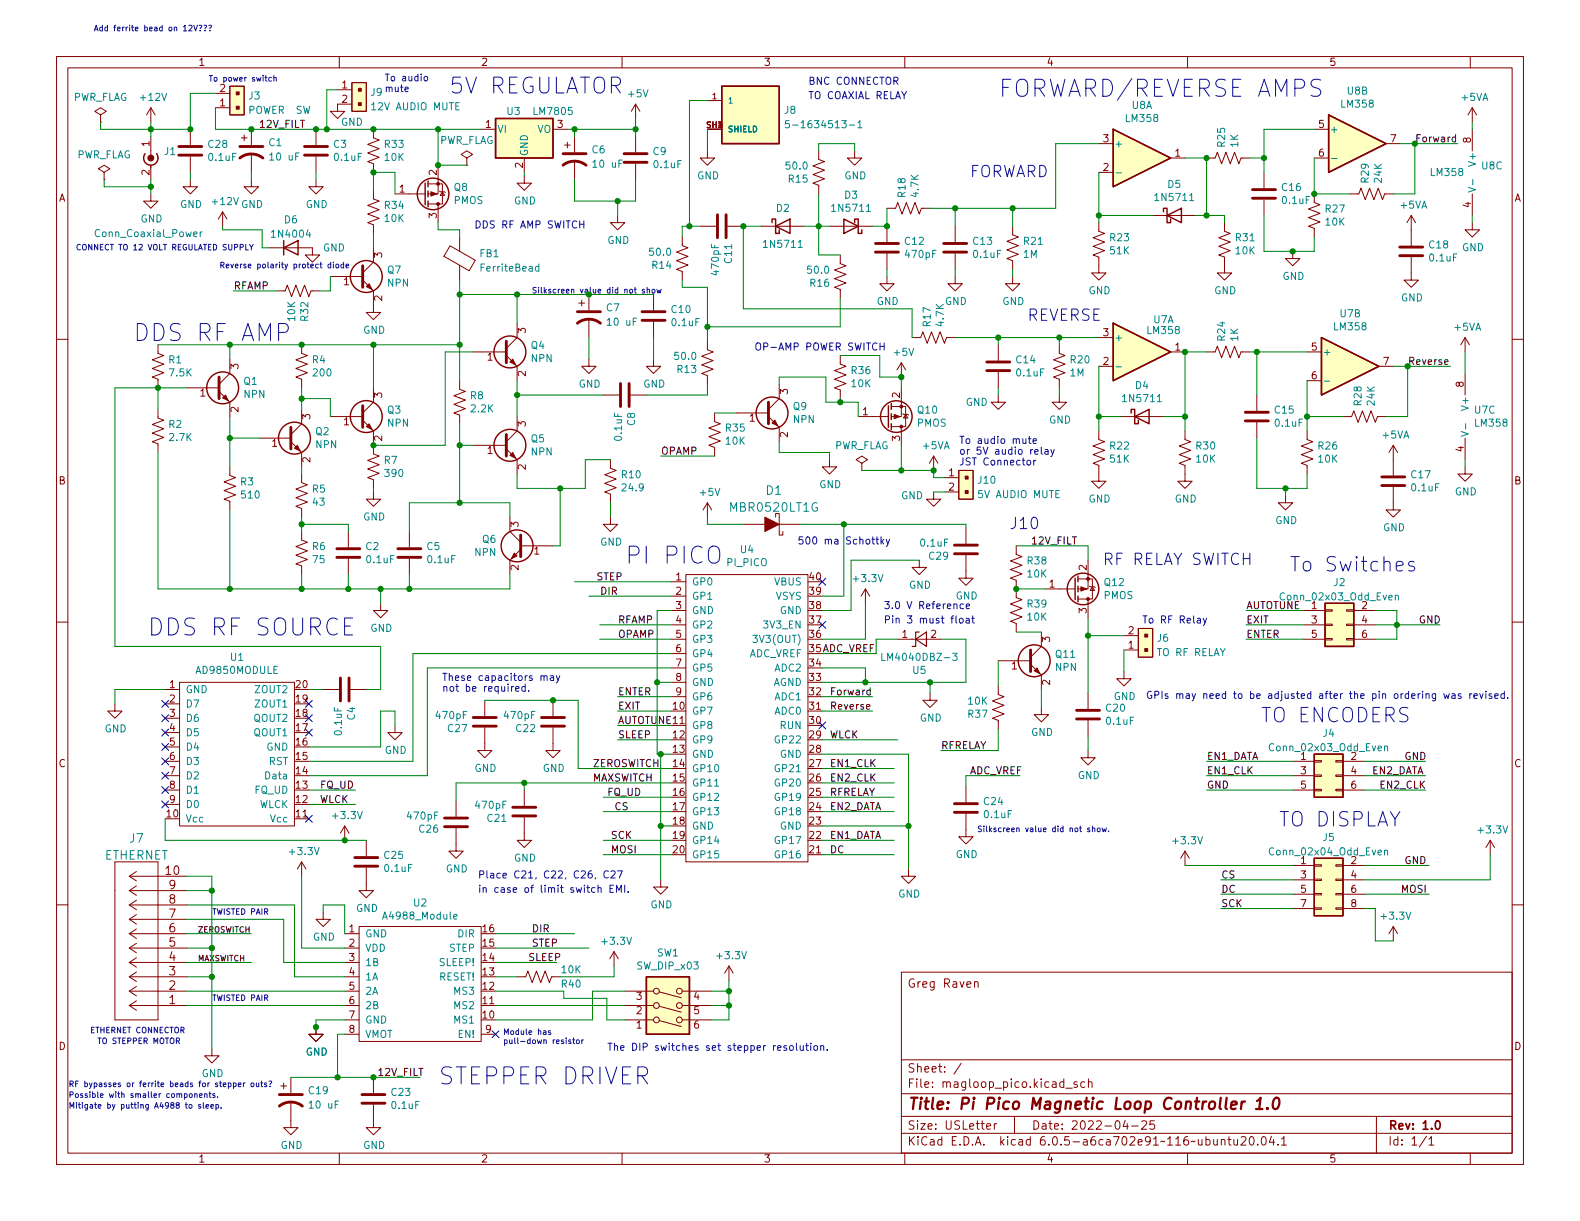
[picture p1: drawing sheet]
<svg xmlns="http://www.w3.org/2000/svg" width="279mm" height="216mm" viewBox="0 0 279 216" stroke-linecap="round" stroke-linejoin="round" font-family="sans-serif">
<defs><g id="words">
<g font-size="4.2" fill="#0000c2">
<text x="176.5" y="17.2">FORWARD/REVERSE AMPS</text>
<text x="110.5" y="99.7">PI PICO</text>
<text x="26" y="112.4">DDS RF SOURCE</text>
<text x="77.5" y="191.8">STEPPER DRIVER</text>
</g>
<text font-size="4.2" fill="#008400" x="23.5" y="60.3">DDS RF AMP</text>
<text font-size="3.9" fill="#0000c2" x="79.4" y="16.6">5V REGULATOR</text>
<g font-size="3.5" fill="#0000c2">
<text x="228" y="101.1">To Switches</text>
<text x="222.9" y="127.7">TO ENCODERS</text>
<text x="226.1" y="146.2">TO DISPLAY</text>
</g>
<g font-size="2.8" fill="#0000c2">
<text x="171.4" y="31.3">FORWARD</text>
<text x="181.6" y="56.7">REVERSE</text>
<text x="178.4" y="93.6">J10</text>
<text x="194.9" y="99.9">RF RELAY SWITCH</text>
</g>
<text font-size="2.8" fill="#840000" x="160.4" y="196.2">Title: Pi Pico Magnetic Loop Controller 1.0</text>
<g font-size="2.1" fill="#008484">
<text x="135.5" y="87.5">D1</text>
<text x="129.4" y="90.5">MBR0520LT1G</text>
<text x="22.9" y="149">J7</text>
<text x="18.4" y="152">ETHERNET</text>
</g>
<g font-size="2.1" fill="#840000">
<text x="29.3" y="154.7">10</text>
<text x="29.9" y="159.8">8</text>
<text x="29.9" y="157.2">9</text>
<text x="29.9" y="167.4">5</text>
<text x="29.9" y="164.8">6</text>
<text x="29.9" y="162.3">7</text>
<text x="29.9" y="172.5">3</text>
<text x="29.9" y="169.9">4</text>
<text x="29.9" y="177.5">1</text>
<text x="29.9" y="175">2</text>
<text x="160.4" y="174.6">Greg Raven</text>
<text x="160.4" y="189.7">Sheet: /</text>
<text x="160.4" y="192.4">File: magloop_pico.kicad_sch</text>
<text x="160.4" y="202.5">KiCad E.D.A. kicad 6.0.5-a6ca702e91~116~ubuntu20.04.1</text>
<text x="160.4" y="199.7">Size: USLetter</text>
<text x="182.4" y="199.7">Date: 2022-04-25</text>
<text x="245.4" y="199.7">Rev: 1.0</text>
<text x="245.4" y="202.5">Id: 1/1</text>
</g>
<g font-size="1.8" fill="#840000">
<text x="35" y="11.6">1</text>
<text x="85" y="11.6">2</text>
<text x="135" y="11.6">3</text>
<text x="185" y="11.6">4</text>
<text x="235" y="11.6">5</text>
<text x="38.9" y="16.3">2</text>
<text x="60.5" y="15.6">1</text>
<text x="38.9" y="18.8">1</text>
<text x="60.5" y="18.2">2</text>
<text x="85.9" y="22.6">1</text>
<text x="98.6" y="22.6">3</text>
<text x="233.2" y="22.6">5</text>
<text x="26.4" y="25.9" transform="rotate(-90 26.4 25.9)">1</text>
<text x="92.5" y="29.7" transform="rotate(-90 92.5 29.7)">2</text>
<text x="195.1" y="25.1">3</text>
<text x="207.8" y="27.7">1</text>
<text x="233.2" y="27.7">6</text>
<text x="245.9" y="25.1">7</text>
<text x="260.1" y="25.3" transform="rotate(-90 260.1 25.3)">8</text>
<text x="10.3" y="35.6">A</text>
<text x="26.4" y="31" transform="rotate(-90 26.4 31)">2</text>
<text x="70.6" y="34">1</text>
<text x="77.2" y="31" transform="rotate(-90 77.2 31)">2</text>
<text x="195.1" y="30.2">2</text>
<text x="267.7" y="35.6">A</text>
<text x="77.2" y="38.6" transform="rotate(-90 77.2 38.6)">3</text>
<text x="260.1" y="36.7" transform="rotate(-90 260.1 36.7)">4</text>
<text x="67.6" y="45.6" transform="rotate(-90 67.6 45.6)">3</text>
<text x="60.8" y="50.4">1</text>
<text x="67.6" y="53.2" transform="rotate(-90 67.6 53.2)">2</text>
<text x="93" y="58.9" transform="rotate(-90 93 58.9)">3</text>
<text x="195.1" y="59.4">3</text>
<text x="42.2" y="65.3" transform="rotate(-90 42.2 65.3)">3</text>
<text x="86.2" y="63.8">1</text>
<text x="195.1" y="64.5">2</text>
<text x="207.8" y="62">1</text>
<text x="231.9" y="62">5</text>
<text x="244.6" y="64.5">7</text>
<text x="35.4" y="70.1">1</text>
<text x="67.6" y="70.3" transform="rotate(-90 67.6 70.3)">3</text>
<text x="93" y="66.5" transform="rotate(-90 93 66.5)">2</text>
<text x="139.3" y="69.7" transform="rotate(-90 139.3 69.7)">3</text>
<text x="159.1" y="70.3" transform="rotate(-90 159.1 70.3)">2</text>
<text x="231.9" y="67.1">6</text>
<text x="258.8" y="68.4" transform="rotate(-90 258.8 68.4)">8</text>
<text x="42.2" y="72.9" transform="rotate(-90 42.2 72.9)">2</text>
<text x="54.9" y="74.2" transform="rotate(-90 54.9 74.2)">3</text>
<text x="60.8" y="75.2">1</text>
<text x="67.6" y="78" transform="rotate(-90 67.6 78)">2</text>
<text x="93" y="75.4" transform="rotate(-90 93 75.4)">3</text>
<text x="132.5" y="74.5">1</text>
<text x="139.3" y="77.3" transform="rotate(-90 139.3 77.3)">2</text>
<text x="152.5" y="73.4">1</text>
<text x="159.1" y="78" transform="rotate(-90 159.1 78)">3</text>
<text x="48.1" y="79">1</text>
<text x="54.9" y="81.8" transform="rotate(-90 54.9 81.8)">2</text>
<text x="86.2" y="80.3">1</text>
<text x="93" y="83" transform="rotate(-90 93 83)">2</text>
<text x="258.8" y="79.9" transform="rotate(-90 258.8 79.9)">4</text>
<text x="10.3" y="85.7">B</text>
<text x="167.8" y="84.2">1</text>
<text x="167.8" y="86.7">2</text>
<text x="267.7" y="85.7">B</text>
<text x="91.7" y="93.2" transform="rotate(-90 91.7 93.2)">3</text>
<text x="91.7" y="100.8" transform="rotate(-90 91.7 100.8)">2</text>
<text x="94.4" y="98">1</text>
<text x="192.2" y="100.8" transform="rotate(-90 192.2 100.8)">2</text>
<text x="119.5" y="102.6">1</text>
<text x="119.5" y="105.2">2</text>
<text x="119.5" y="107.7">3</text>
<text x="143.2" y="107.7">38</text>
<text x="143.2" y="105.2">39</text>
<text x="143.2" y="102.6">40</text>
<text x="185.6" y="103.9">1</text>
<text x="231.9" y="107.7">1</text>
<text x="240.8" y="107.7">2</text>
<text x="119.5" y="110.2">4</text>
<text x="119.5" y="112.8">5</text>
<text x="143.2" y="112.8">36</text>
<text x="143.2" y="110.2">37</text>
<text x="159.5" y="112.8">1</text>
<text x="164.6" y="112.8">2</text>
<text x="185.7" y="113.5" transform="rotate(-90 185.7 113.5)">3</text>
<text x="192.2" y="108.4" transform="rotate(-90 192.2 108.4)">3</text>
<text x="199.5" y="112.1">2</text>
<text x="231.9" y="110.2">3</text>
<text x="231.9" y="112.8">5</text>
<text x="240.8" y="110.2">4</text>
<text x="240.8" y="112.8">6</text>
<text x="119.5" y="115.3">6</text>
<text x="119.5" y="117.9">7</text>
<text x="143.2" y="117.9">34</text>
<text x="178.9" y="118.4">1</text>
<text x="199.5" y="114.7">1</text>
<text x="30" y="121.7">1</text>
<text x="30" y="124.2">2</text>
<text x="52.4" y="124.2">19</text>
<text x="52.4" y="121.7">20</text>
<text x="119" y="125.5">10</text>
<text x="119.5" y="120.4">8</text>
<text x="119.5" y="122.9">9</text>
<text x="143.2" y="125.5">31</text>
<text x="143.2" y="122.9">32</text>
<text x="143.2" y="120.4">33</text>
<text x="185.7" y="121.1" transform="rotate(-90 185.7 121.1)">2</text>
<text x="30" y="126.7">3</text>
<text x="30" y="129.3">4</text>
<text x="30" y="131.8">5</text>
<text x="52.4" y="131.8">16</text>
<text x="52.4" y="129.3">17</text>
<text x="52.4" y="126.7">18</text>
<text x="119" y="130.6">12</text>
<text x="143.2" y="130.6">29</text>
<text x="143.2" y="128">30</text>
<text x="10.3" y="135.6">C</text>
<text x="30" y="134.4">6</text>
<text x="30" y="136.9">7</text>
<text x="52.4" y="136.9">14</text>
<text x="52.4" y="134.4">15</text>
<text x="119" y="133.1">13</text>
<text x="119" y="135.6">14</text>
<text x="143.2" y="135.6">27</text>
<text x="143.2" y="133.1">28</text>
<text x="230" y="134.4">1</text>
<text x="230" y="136.9">3</text>
<text x="238.9" y="134.4">2</text>
<text x="238.9" y="136.9">4</text>
<text x="267.7" y="135.6">C</text>
<text x="30" y="139.4">8</text>
<text x="30" y="142">9</text>
<text x="52.4" y="142">12</text>
<text x="52.4" y="139.4">13</text>
<text x="119" y="138.2">15</text>
<text x="119" y="140.7">16</text>
<text x="119" y="143.3">17</text>
<text x="143.2" y="143.3">24</text>
<text x="143.2" y="140.7">25</text>
<text x="143.2" y="138.2">26</text>
<text x="230" y="139.4">5</text>
<text x="238.9" y="139.4">6</text>
<text x="29.5" y="144.5">10</text>
<text x="52.4" y="144.5">11</text>
<text x="119" y="145.8">18</text>
<text x="119" y="148.3">19</text>
<text x="143.2" y="148.3">22</text>
<text x="143.2" y="145.8">23</text>
<text x="119" y="150.9">20</text>
<text x="143.2" y="150.9">21</text>
<text x="230" y="152.8">1</text>
<text x="230" y="155.3">3</text>
<text x="238.9" y="152.8">2</text>
<text x="238.9" y="155.3">4</text>
<text x="230" y="157.9">5</text>
<text x="230" y="160.4">7</text>
<text x="238.9" y="157.9">6</text>
<text x="238.9" y="160.4">8</text>
<text x="61.7" y="164.8">1</text>
<text x="61.7" y="167.4">2</text>
<text x="85.4" y="167.4">15</text>
<text x="85.4" y="164.8">16</text>
<text x="61.7" y="169.9">3</text>
<text x="61.7" y="172.5">4</text>
<text x="85.4" y="172.5">13</text>
<text x="85.4" y="169.9">14</text>
<text x="61.7" y="175">5</text>
<text x="61.7" y="177.5">6</text>
<text x="85.4" y="177.5">11</text>
<text x="85.4" y="175">12</text>
<text x="112.5" y="179.3">2</text>
<text x="112.5" y="176.8">3</text>
<text x="122.7" y="176.8">4</text>
<text x="122.7" y="179.3">5</text>
<text x="10.3" y="185.7">D</text>
<text x="61.7" y="180.1">7</text>
<text x="61.7" y="182.6">8</text>
<text x="85.4" y="180.1">10</text>
<text x="85.9" y="182.6">9</text>
<text x="112.5" y="181.9">1</text>
<text x="122.7" y="181.9">6</text>
<text x="267.7" y="185.7">D</text>
<text x="35" y="205.6">1</text>
<text x="85" y="205.6">2</text>
<text x="135" y="205.6">3</text>
<text x="185" y="205.6">4</text>
<text x="235" y="205.6">5</text>
</g>
<g font-size="1.8" fill="#008484">
<text x="12.8" y="17.8">PWR_FLAG</text>
<text x="25" y="17.8">+12V</text>
<text x="44" y="17.6">J3</text>
<text x="65.6" y="16.9">J9</text>
<text x="111.2" y="17.2">+5V</text>
<text x="238.3" y="16.7">U8B</text>
<text x="258.5" y="17.8">+5VA</text>
<text x="44.2" y="20.1">POWER SW</text>
<text x="60.3" y="22.2">GND</text>
<text x="66" y="19.5">12V AUDIO MUTE</text>
<text x="87.9" y="23.5">VI</text>
<text x="89.7" y="20.3">U3</text>
<text x="94.5" y="20.3">LM7805</text>
<text x="95" y="23.5">VO</text>
<text x="138.7" y="20.1">J8</text>
<text x="140.6" y="22.7">5-1634513-1</text>
<text x="199.2" y="21.6">LM358</text>
<text x="200.2" y="19.3">U8A</text>
<text x="235.1" y="23.5">+</text>
<text x="237.3" y="19">LM358</text>
<text x="13.5" y="28">PWR_FLAG</text>
<text x="29.1" y="27.4">J1</text>
<text x="36.9" y="26.1">C28</text>
<text x="37" y="28.4">0.1uF</text>
<text x="47.6" y="25.8">C1</text>
<text x="48" y="28.4">10 uF</text>
<text x="59" y="26.1">C3</text>
<text x="59.2" y="28.4">0.1uF</text>
<text x="68.1" y="26.1">R33</text>
<text x="68.1" y="28.4">10K</text>
<text x="77.6" y="25.5">PWR_FLAG</text>
<text x="93.3" y="27.7" transform="rotate(-90 93.3 27.7)">GND</text>
<text x="104.7" y="27.1">C6</text>
<text x="105.1" y="29.6">10 uF</text>
<text x="115.5" y="27.4">C9</text>
<text x="115.7" y="29.7">0.1uF</text>
<text x="139.1" y="30">50.0</text>
<text x="197" y="26">+</text>
<text x="216.6" y="25.9" transform="rotate(-90 216.6 25.9)">R25</text>
<text x="218.9" y="26" transform="rotate(-90 218.9 26)">1K</text>
<text x="261" y="29" transform="rotate(-90 261 29)">V+</text>
<text x="262" y="29.9">U8C</text>
<text x="80.3" y="33.8">Q8</text>
<text x="123.3" y="31.7">GND</text>
<text x="139.5" y="32.3">R15</text>
<text x="149.3" y="31.7">GND</text>
<text x="149.4" y="35.1">D3</text>
<text x="160.1" y="34.8" transform="rotate(-90 160.1 34.8)">R18</text>
<text x="162.4" y="34.7" transform="rotate(-90 162.4 34.7)">4.7K</text>
<text x="204.5" y="35.5">1N5711</text>
<text x="206.5" y="33.2">D5</text>
<text x="226.7" y="33.8">C16</text>
<text x="242" y="32.3" transform="rotate(-90 242 32.3)">R29</text>
<text x="244.3" y="32.3" transform="rotate(-90 244.3 32.3)">24K</text>
<text x="253.1" y="31.1">LM358</text>
<text x="17.2" y="41.9">Conn_Coaxial_Power</text>
<text x="24.8" y="39.3">GND</text>
<text x="31.8" y="36.8">GND</text>
<text x="37.7" y="36.2">+12V</text>
<text x="42.6" y="36.8">GND</text>
<text x="50.3" y="39.5">D6</text>
<text x="54" y="36.8">GND</text>
<text x="68.1" y="36.9">R34</text>
<text x="68.1" y="39.2">10K</text>
<text x="80.2" y="36.1">PMOS</text>
<text x="90.9" y="36.1">GND</text>
<text x="137.3" y="37.5">D2</text>
<text x="147.4" y="37.4">1N5711</text>
<text x="226.8" y="36.1">0.1uF</text>
<text x="234.4" y="37.6">R27</text>
<text x="234.4" y="39.9">10K</text>
<text x="247.7" y="36.9">+5VA</text>
<text x="48.3" y="42">1N4004</text>
<text x="57.1" y="44.4">GND</text>
<text x="84.9" y="45.5">FB1</text>
<text x="107.4" y="43.1">GND</text>
<text x="115" y="45.2">50.0</text>
<text x="115.4" y="47.5">R14</text>
<text x="129.4" y="46.5" transform="rotate(-90 129.4 46.5)">C11</text>
<text x="135.3" y="43.8">1N5711</text>
<text x="160.1" y="43.3">C12</text>
<text x="160.2" y="45.6">470pF</text>
<text x="172.1" y="43.3">C13</text>
<text x="172.2" y="45.6">0.1uF</text>
<text x="181" y="45.6">1M</text>
<text x="181.1" y="43.3">R21</text>
<text x="196.3" y="42.6">R23</text>
<text x="196.3" y="45">51K</text>
<text x="218.6" y="42.6">R31</text>
<text x="218.6" y="45">10K</text>
<text x="252.8" y="43.9">C18</text>
<text x="252.9" y="46.2">0.1uF</text>
<text x="258.5" y="44.4">GND</text>
<text x="68.5" y="48.4">Q7</text>
<text x="68.5" y="50.7">NPN</text>
<text x="85.3" y="48">FerriteBead</text>
<text x="127.1" y="48.5" transform="rotate(-90 127.1 48.5)">470pF</text>
<text x="142.9" y="48.4">50.0</text>
<text x="143.3" y="50.7">R16</text>
<text x="155" y="53.9">GND</text>
<text x="167.1" y="53.9">GND</text>
<text x="177.2" y="53.9">GND</text>
<text x="192.5" y="52">GND</text>
<text x="214.7" y="52">GND</text>
<text x="226.8" y="49.5">GND</text>
<text x="247.7" y="53.3">GND</text>
<text x="52.2" y="56.7" transform="rotate(-90 52.2 56.7)">10K</text>
<text x="54.5" y="56.7" transform="rotate(-90 54.5 56.7)">R32</text>
<text x="64.2" y="59">GND</text>
<text x="107.2" y="55">C7</text>
<text x="107.6" y="57.6">10 uF</text>
<text x="118.8" y="55.3">C10</text>
<text x="118.9" y="57.7">0.1uF</text>
<text x="164.6" y="57.7" transform="rotate(-90 164.6 57.7)">R17</text>
<text x="166.9" y="57.6" transform="rotate(-90 166.9 57.6)">4.7K</text>
<text x="203" y="59.1">LM358</text>
<text x="204" y="57.2">U7A</text>
<text x="236" y="58.4">LM358</text>
<text x="237" y="56.1">U7B</text>
<text x="257.2" y="58.5">+5VA</text>
<text x="29.9" y="64.2">R1</text>
<text x="55.3" y="64.2">R4</text>
<text x="93.9" y="61.7">Q4</text>
<text x="93.9" y="64">NPN</text>
<text x="119.5" y="63.6">50.0</text>
<text x="119.8" y="65.9">R13</text>
<text x="158.2" y="62.9">+5V</text>
<text x="179.8" y="64.2">C14</text>
<text x="189.4" y="64.2">R20</text>
<text x="197" y="60.3">+</text>
<text x="216.6" y="60.2" transform="rotate(-90 216.6 60.2)">R24</text>
<text x="218.9" y="60.3" transform="rotate(-90 218.9 60.3)">1K</text>
<text x="233.8" y="62.9">+</text>
<text x="30" y="66.5">7.5K</text>
<text x="43.1" y="68">Q1</text>
<text x="43.1" y="70.4">NPN</text>
<text x="55.5" y="66.5">200</text>
<text x="83.2" y="70.6">R8</text>
<text x="102.3" y="68.5">GND</text>
<text x="113.7" y="68.5">GND</text>
<text x="150.6" y="66.1">R36</text>
<text x="150.6" y="68.5">10K</text>
<text x="170.8" y="71.8">GND</text>
<text x="179.9" y="66.5">0.1uF</text>
<text x="189.2" y="66.5">1M</text>
<text x="198.8" y="71.1">1N5711</text>
<text x="200.8" y="68.8">D4</text>
<text x="240.8" y="71.6" transform="rotate(-90 240.8 71.6)">R28</text>
<text x="243.1" y="71.6" transform="rotate(-90 243.1 71.6)">24K</text>
<text x="29.9" y="75.7">R2</text>
<text x="30" y="78">2.7K</text>
<text x="55.8" y="76.9">Q2</text>
<text x="68.5" y="73.1">Q3</text>
<text x="68.5" y="75.4">NPN</text>
<text x="83.4" y="72.9">2.2K</text>
<text x="110" y="77.8" transform="rotate(-90 110 77.8)">0.1uF</text>
<text x="112.3" y="75.2" transform="rotate(-90 112.3 75.2)">C8</text>
<text x="128.4" y="76.3">R35</text>
<text x="140.3" y="72.5">Q9</text>
<text x="140.3" y="74.8">NPN</text>
<text x="162.2" y="75.4">PMOS</text>
<text x="162.3" y="73.1">Q10</text>
<text x="185.5" y="74.9">GND</text>
<text x="225.5" y="73.1">C15</text>
<text x="225.6" y="75.4">0.1uF</text>
<text x="244.5" y="77.5">+5VA</text>
<text x="259.7" y="72.2" transform="rotate(-90 259.7 72.2)">V+</text>
<text x="260.8" y="73.1">U7C</text>
<text x="260.9" y="75.4">LM358</text>
<text x="55.8" y="79.2">NPN</text>
<text x="68" y="82">R7</text>
<text x="93.9" y="78.2">Q5</text>
<text x="93.9" y="80.5">NPN</text>
<text x="128.4" y="78.6">10K</text>
<text x="147.4" y="79.4">PWR_FLAG</text>
<text x="163.2" y="79.4">+5VA</text>
<text x="196.3" y="79.5">R22</text>
<text x="196.3" y="81.8">51K</text>
<text x="211.6" y="79.5">R30</text>
<text x="211.6" y="81.8">10K</text>
<text x="233.2" y="79.5">R26</text>
<text x="233.2" y="81.8">10K</text>
<text x="42.6" y="85.8">R3</text>
<text x="42.8" y="88.1">510</text>
<text x="55.3" y="87.1">R5</text>
<text x="55.4" y="89.4">43</text>
<text x="68.2" y="84.3">390</text>
<text x="110" y="84.6">R10</text>
<text x="110.2" y="86.9">24.9</text>
<text x="123.9" y="87.7">+5V</text>
<text x="144.8" y="86.3">GND</text>
<text x="159.3" y="88.3">GND</text>
<text x="173" y="85.5">J10</text>
<text x="173.2" y="88.1">5V AUDIO MUTE</text>
<text x="192.5" y="88.8">GND</text>
<text x="207.7" y="88.8">GND</text>
<text x="249.6" y="84.6">C17</text>
<text x="249.7" y="86.9">0.1uF</text>
<text x="257.2" y="87.6">GND</text>
<text x="64.2" y="92">GND</text>
<text x="85.3" y="96">Q6</text>
<text x="225.5" y="92.7">GND</text>
<text x="244.5" y="93.9">GND</text>
<text x="55.3" y="97.3">R6</text>
<text x="55.4" y="99.6">75</text>
<text x="64.7" y="97.3">C2</text>
<text x="64.9" y="99.6">0.1uF</text>
<text x="75.5" y="97.3">C5</text>
<text x="75.7" y="99.6">0.1uF</text>
<text x="83.9" y="98.3">NPN</text>
<text x="106.1" y="96.5">GND</text>
<text x="128.6" y="100.1">PI_PICO</text>
<text x="130.9" y="97.8">U4</text>
<text x="162.9" y="96.6">0.1uF</text>
<text x="164.3" y="99">C29</text>
<text x="181.7" y="99.8">R38</text>
<text x="122.3" y="103.5">GP0</text>
<text x="122.3" y="106">GP1</text>
<text x="136.9" y="103.5">VBUS</text>
<text x="137.1" y="106">VSYS</text>
<text x="151.1" y="102.9">+3.3V</text>
<text x="160.7" y="104.1">GND</text>
<text x="169" y="106">GND</text>
<text x="181.7" y="102.1">10K</text>
<text x="181.7" y="107.4">R39</text>
<text x="195.2" y="105.9">PMOS</text>
<text x="195.4" y="103.6">Q12</text>
<text x="226.8" y="106.2">Conn_02x03_Odd_Even</text>
<text x="235.9" y="103.6">J2</text>
<text x="65.5" y="111.7">GND</text>
<text x="122.3" y="108.6">GND</text>
<text x="122.3" y="111.1">GP2</text>
<text x="122.3" y="113.7">GP3</text>
<text x="133.8" y="113.7">3V3(OUT)</text>
<text x="135.3" y="111.1">3V3_EN</text>
<text x="137.9" y="108.6">GND</text>
<text x="181.7" y="109.7">10K</text>
<text x="204.7" y="113.5">J6</text>
<text x="34.8" y="119.2">AD9850MODULE</text>
<text x="40.8" y="116.8">U1</text>
<text x="122.3" y="116.2">GP4</text>
<text x="122.3" y="118.7">GP5</text>
<text x="132.3" y="116.2">ADC_VREF</text>
<text x="137" y="118.7">ADC2</text>
<text x="156.7" y="116.8">LM4040DBZ-3</text>
<text x="161.4" y="119.2">U5</text>
<text x="186.6" y="118.6">NPN</text>
<text x="186.7" y="116.3">Q11</text>
<text x="204.8" y="116">TO RF RELAY</text>
<text x="32.8" y="122.6">GND</text>
<text x="32.8" y="125.1">D7</text>
<text x="45.3" y="125.1">ZOUT1</text>
<text x="45.3" y="122.6">ZOUT2</text>
<text x="122.3" y="121.3">GND</text>
<text x="122.3" y="123.8">GP6</text>
<text x="136.7" y="121.3">AGND</text>
<text x="137" y="123.8">ADC1</text>
<text x="171.3" y="124.6">10K</text>
<text x="195.6" y="125.8">C20</text>
<text x="196.9" y="123.8">GND</text>
<text x="18.5" y="129.5">GND</text>
<text x="32.8" y="127.6">D6</text>
<text x="32.8" y="130.2">D5</text>
<text x="45" y="130.2">QOUT1</text>
<text x="45" y="127.6">QOUT2</text>
<text x="60.5" y="129.9" transform="rotate(-90 60.5 129.9)">0.1uF</text>
<text x="62.8" y="127.3" transform="rotate(-90 62.8 127.3)">C4</text>
<text x="77.2" y="127.1">470pF</text>
<text x="79.3" y="129.4">C27</text>
<text x="89.3" y="127.1">470pF</text>
<text x="91.3" y="129.4">C22</text>
<text x="122.3" y="126.4">GP7</text>
<text x="122.3" y="128.9">GP8</text>
<text x="122.3" y="131.4">GP9</text>
<text x="137" y="126.4">ADC0</text>
<text x="137.3" y="131.4">GP22</text>
<text x="138" y="128.9">RUN</text>
<text x="162.6" y="127.6">GND</text>
<text x="171.3" y="126.9">R37</text>
<text x="182.3" y="130.1">GND</text>
<text x="195.7" y="128.1">0.1uF</text>
<text x="234" y="130.3">J4</text>
<text x="32.8" y="132.7">D4</text>
<text x="32.8" y="135.3">D3</text>
<text x="32.8" y="137.8">D2</text>
<text x="47.1" y="132.7">GND</text>
<text x="47.2" y="137.8">Data</text>
<text x="47.5" y="135.3">RST</text>
<text x="68" y="133.3">GND</text>
<text x="83.9" y="136.5">GND</text>
<text x="96" y="136.5">GND</text>
<text x="122.3" y="134">GND</text>
<text x="122.3" y="136.5">GP10</text>
<text x="137.3" y="136.5">GP21</text>
<text x="137.9" y="134">GND</text>
<text x="190.6" y="137.7">GND</text>
<text x="224.9" y="132.8">Conn_02x03_Odd_Even</text>
<text x="32.8" y="140.3">D1</text>
<text x="32.8" y="142.9">D0</text>
<text x="45.1" y="140.3">FQ_UD</text>
<text x="45.7" y="142.9">WLCK</text>
<text x="84.2" y="143">470pF</text>
<text x="122.3" y="139.1">GP11</text>
<text x="122.3" y="141.6">GP12</text>
<text x="137.3" y="141.6">GP19</text>
<text x="137.3" y="139.1">GP20</text>
<text x="174" y="142.3">C24</text>
<text x="32.8" y="145.4">Vcc</text>
<text x="47.9" y="145.4">Vcc</text>
<text x="59" y="144.8">+3.3V</text>
<text x="72.2" y="144.9">470pF</text>
<text x="74.2" y="147.2">C26</text>
<text x="86.2" y="145.3">C21</text>
<text x="122.3" y="144.1">GP13</text>
<text x="122.3" y="146.7">GND</text>
<text x="122.3" y="149.2">GP14</text>
<text x="137.3" y="149.2">GP17</text>
<text x="137.3" y="144.1">GP18</text>
<text x="137.9" y="146.7">GND</text>
<text x="174.1" y="144.7">0.1uF</text>
<text x="207.6" y="149.3">+3.3V</text>
<text x="234" y="148.7">J5</text>
<text x="261.6" y="147.4">+3.3V</text>
<text x="51.4" y="151.2">+3.3V</text>
<text x="68" y="151.9">C25</text>
<text x="68.1" y="154.2">0.1uF</text>
<text x="78.8" y="154.3">GND</text>
<text x="90.9" y="152.3">GND</text>
<text x="122.3" y="151.8">GP15</text>
<text x="137.3" y="151.8">GP16</text>
<text x="169" y="151.7">GND</text>
<text x="224.9" y="151.2">Conn_02x04_Odd_Even</text>
<text x="62.9" y="161.2">GND</text>
<text x="73.2" y="160.3">U2</text>
<text x="115" y="160.6">GND</text>
<text x="158.8" y="158.7">GND</text>
<text x="55.3" y="166.3">GND</text>
<text x="64.5" y="165.7">GND</text>
<text x="68.1" y="162.6">A4988_Module</text>
<text x="81" y="165.7">DIR</text>
<text x="106.6" y="167.1">+3.3V</text>
<text x="244.4" y="162.6">+3.3V</text>
<text x="64.5" y="168.3">VDD</text>
<text x="64.5" y="170.8">1B</text>
<text x="64.5" y="173.4">1A</text>
<text x="77.6" y="173.4">RESET!</text>
<text x="77.7" y="170.8">SLEEP!</text>
<text x="79.5" y="168.3">STEP</text>
<text x="99.4" y="172.1">10K</text>
<text x="112.8" y="171.4">SW_DIP_x03</text>
<text x="116.2" y="169.1">SW1</text>
<text x="127" y="169.6">+3.3V</text>
<text x="64.5" y="175.9">2A</text>
<text x="64.5" y="178.4">2B</text>
<text x="80.4" y="178.4">MS2</text>
<text x="80.4" y="175.9">MS3</text>
<text x="99.4" y="174.6">R40</text>
<text x="64.5" y="181">GND</text>
<text x="64.5" y="183.5">VMOT</text>
<text x="80.4" y="181">MS1</text>
<text x="81" y="183.5">EN!</text>
<text x="35.6" y="190.4">GND</text>
<text x="54" y="186.6">GND</text>
<text x="54.7" y="193.5">C19</text>
<text x="54.9" y="196">10 uF</text>
<text x="69.3" y="193.8">C23</text>
<text x="69.4" y="196.1">0.1uF</text>
<text x="49.6" y="203.1">GND</text>
<text x="64.2" y="203.1">GND</text>
</g>
<g font-size="1.8" fill="#0000c2">
<text x="142.9" y="15">BNC CONNECTOR</text>
<text x="142.9" y="17.5">TO COAXIAL RELAY</text>
<text x="83.8" y="40.4">DDS RF AMP SWITCH</text>
<text x="133.3" y="62">OP-AMP POWER SWITCH</text>
<text x="169.5" y="78.5">To audio mute</text>
<text x="169.5" y="82.3">JST Connector</text>
<text x="169.5" y="80.4">or 5V audio relay</text>
<text x="141" y="96.3">500 ma Schottky</text>
<text x="156.2" y="107.7">3.0 V Reference</text>
<text x="156.2" y="110.2">Pin 3 must float</text>
<text x="201.9" y="110.2">To RF Relay</text>
<text x="78.1" y="122.3">not be required.</text>
<text x="78.1" y="120.4">These capacitors may</text>
<text x="202.6" y="123.6">GPIs may need to be adjusted after the pin ordering was revised.</text>
<text x="84.5" y="155.3">Place C21, C22, C26, C27</text>
<text x="84.5" y="157.9">in case of limit switch EMI.</text>
<text x="107.3" y="185.8">The DIP switches set stepper resolution.</text>
</g>
<g font-size="1.8">
<text x="45.7" y="22.6">12V_FILT</text>
<text x="250.2" y="25.1">Forward</text>
<text x="41.3" y="51.2">RFAMP</text>
<text x="248.9" y="64.5">Reverse</text>
<text x="116.8" y="80.4">OPAMP</text>
<text x="182.2" y="96.3">12V_FILT</text>
<text x="105.4" y="102.6">STEP</text>
<text x="106" y="105.1">DIR</text>
<text x="220.3" y="107.7">AUTOTUNE</text>
<text x="109.2" y="110.2">RFAMP</text>
<text x="109.2" y="112.8">OPAMP</text>
<text x="220.3" y="110.2">EXIT</text>
<text x="220.3" y="112.8">ENTER</text>
<text x="250.8" y="110.2">GND</text>
<text x="143.2" y="115.3">35ADC_VREF</text>
<text x="109.2" y="125.5">EXIT</text>
<text x="109.2" y="122.9">ENTER</text>
<text x="146.7" y="125.5">Reverse</text>
<text x="146.7" y="122.9">Forward</text>
<text x="109.2" y="130.5">SLEEP</text>
<text x="109.2" y="128">AUTOTUNE11</text>
<text x="146.7" y="130.5">WLCK</text>
<text x="104.8" y="135.6">ZEROSWITCH</text>
<text x="146.7" y="135.6">EN1_CLK</text>
<text x="166.4" y="132.5">RFRELAY</text>
<text x="171.4" y="136.9">ADC_VREF</text>
<text x="213.4" y="136.9">EN1_CLK</text>
<text x="213.4" y="134.4">EN1_DATA</text>
<text x="242.6" y="136.9">EN2_DATA</text>
<text x="248.3" y="134.4">GND</text>
<text x="56.5" y="139.4">FQ_UD</text>
<text x="56.5" y="142">WLCK</text>
<text x="104.8" y="138.2">MAXSWITCH</text>
<text x="107.3" y="140.7">FQ_UD</text>
<text x="108.6" y="143.2">CS</text>
<text x="146.7" y="143.2">EN2_DATA</text>
<text x="146.7" y="140.7">RFRELAY</text>
<text x="146.7" y="138.2">EN2_CLK</text>
<text x="213.4" y="139.4">GND</text>
<text x="243.8" y="139.4">EN2_CLK</text>
<text x="107.9" y="148.3">SCK</text>
<text x="146.7" y="148.3">EN1_DATA</text>
<text x="107.9" y="150.9">MOSI</text>
<text x="146.7" y="150.9">DC</text>
<text x="215.9" y="155.3">CS</text>
<text x="248.3" y="152.8">GND</text>
<text x="215.9" y="160.4">SCK</text>
<text x="215.9" y="157.9">DC</text>
<text x="247.6" y="157.9">MOSI</text>
<text x="94" y="164.8">DIR</text>
<text x="94" y="167.4">STEP</text>
<text x="93.3" y="169.9">SLEEP</text>
<text x="66.7" y="190.2">12V_FILT</text>
</g>
<g font-size="1.7" fill="#0000c2">
<text x="67.9" y="14.4">To audio</text>
<text x="67.9" y="16.3">mute</text>
</g>
<g font-size="1.4" fill="#0000c2">
<text x="16.5" y="5.5">Add ferrite bead on 12V???</text>
<text x="36.8" y="14.4">To power switch</text>
<text x="13.3" y="44.2">CONNECT TO 12 VOLT REGULATED SUPPLY</text>
<text x="38.7" y="47.4">Reverse polarity protect diode</text>
<text x="94" y="51.9">Silkscreen value did not show</text>
<text x="172.7" y="147.1">Silkscreen value did not show.</text>
<text x="37.5" y="161.7">TWISTED PAIR</text>
<text x="37.5" y="177">TWISTED PAIR</text>
<text x="15.9" y="182.7">ETHERNET CONNECTOR</text>
<text x="17.1" y="184.6">TO STEPPER MOTOR</text>
<text x="88.9" y="183">Module has</text>
<text x="88.9" y="184.6">pull-down resistor</text>
<text x="12.1" y="194.1">Possible with smaller components.</text>
<text x="12.1" y="196">Mitigate by putting A4988 to sleep.</text>
<text x="12.1" y="192.2">RF bypasses or ferrite beads for stepper outs?</text>
</g>
<g font-size="1.4" fill="#840000">
<text x="126" y="17.5">1</text>
<text x="125" y="22.6">SH1</text>
<text x="127" y="22.6">2</text>
</g>
<g font-size="1.4" fill="#008484">
<text x="128.7" y="18.3">1</text>
<text x="128.7" y="23.4">SHIELD</text>
</g>
<g font-size="1.4">
<text x="34.9" y="164.9">ZEROSWITCH</text>
<text x="34.9" y="170">MAXSWITCH</text>
</g>
</g></defs>
<g fill="none" stroke="#840000" stroke-width=".18">
<path d="M10 10h259.4v195.9h-259.4zM12 12h255.4v191.9h-255.4zM26.7 19.1l-.8 1.2M26.7 19.1v2.5M26.7 19.1l.7 1.2M38.1 19.1h2.5M38.1 16.5h2.5M40.6 15.2h2.6v5.1h-2.6zM59.7 15.9h2.5M60 10v2M62.2 14.6h2.6v5.1h-2.6zM62.2 18.4h-2.5v1.3h1.3l-1.3 1.3-1.3-1.3h1.3"/>
<path d="M110 10v2M112.4 18.4l-.8 1.3M112.4 18.4v2.6M112.4 18.4l.8 1.3M125.1 17.8h2.5M160 10v2M210 10v2M260 10v2M260.3 19.1v2.5M260.3 19.1l-.7 1.2M260.3 19.1l.8 1.2M17.8 20.3l1-.6-1-.6-1 .6 1 .6v1.3"/>
<path d="M17.8 21.6h.1M18.4 30.5l1-.7-1-.6-1 .6 1 .7v1.3M18.4 31.8h.1M26.7 34.3v1.3h1.2l-1.2 1.2-1.3-1.2h1.3M26.7 24.1v3.8M26.7 29.2v2.6M33.7 31.8v1.2h1.2l-1.2 1.3-1.3-1.3h1.3M33.7 22.9v2.8M33.7 27.7v2.8M39.4 37.5l-.8 1.2M39.4 37.5v2.5M39.4 37.5l.7 1.2"/>
<path d="M42.7 24.4h1M43.2 23.9v1M44.4 31.8v1.2h1.3l-1.3 1.3-1.2-1.3h1.2M44.4 22.9v2.8M44.4 27.2v3.3M55.9 31.8v1.2h1.2l-1.2 1.3-1.3-1.3h1.3M55.9 22.9v2.8M55.9 27.7v2.8M66 22.9v1.5l1.1 .4-2.1 .7 2.1 .8-2.1 .8 2.1 .7-2.1 .8 1 .4v1.5M66 33.7v1.5l1.1 .4-2.1 .7 2.1 .8-2.1 .7 2.1 .8-2.1 .8 1 .4v1.5M69.8 34.3h5.4M75.7 32.5h2.5v3.6h-2.5"/>
<path d="M77.5 29.2v5.1h-1.8M77.5 36.1v3.3M77.7 33.8l.2 .1h.7l.1 .1M78.2 33.9l.4 .6h-.7zM82.5 27.9l1.1-.6-1.1-.6-1 .6 1 .6v1.3M82.5 29.2h.1M85.1 22.9h2.5M92.7 31.1v1.3h1.3l-1.3 1.3-1.3-1.3h1.3M92.7 27.9v2.6M97.8 22.9h2.5M99.8 25.7h1M100.3 25.1v1.1"/>
<path d="M101.6 24.1v2.8M101.6 28.4v3.4M109.2 38.1v1.3h1.3l-1.3 1.2-1.3-1.2h1.3M112.4 24.1v2.8M112.4 29v2.8M125.1 26.7v1.2h1.3l-1.3 1.3-1.3-1.3h1.3M125.1 22.9h2.5M144.8 26.7v1.5l1 .4-2 .7 2 .8-2 .8 2 .7-2 .8 1 .4v1.5M151.1 26.7v1.2h1.3l-1.3 1.3-1.2-1.3h1.2M156.8 36.8h1.6l.3-1 .8 2 .8-2 .7 2 .8-2 .8 2 .3-1h1.6M194.3 39.4v1.5l1 .4-2 .7 2 .8-2 .8 2 .7-2 .8 1 .4v2.8h1.3l-1.3 1.2-1.3-1.2h1.3M194.3 25.4h2.5"/>
<path d="M194.3 30.5h2.5M203.8 38.1h7.7M207 27.9h2.5M213.4 27.9h1.5l.4-1 .7 2.1 .8-2.1 .8 2.1 .7-2.1 .8 2.1 .4-1.1h1.5M216.5 39.4v1.5l1.1 .4-2.1 .7 2.1 .8-2.1 .8 2.1 .7-2.1 .8 1 .4v2.8h1.3l-1.3 1.2-1.2-1.2h1.2M223.5 30.5v2.8M223.5 35.3v2.8M232.4 34.3v1.5l1 .4-2 .8 2 .7-2 .8 2 .7-2 .8 1 .4v1.5M232.4 22.9h2.5M232.4 27.9h2.5M238.8 34.3h1.5l.4-1 .7 2 .8-2 .8 2 .7-2 .8 2 .4-1h1.5M245.1 25.4h2.5"/>
<path d="M249.6 38.1l-.8 1.3M249.6 38.1v5.3M249.6 38.1l.7 1.3M260.3 39.4v1.2h1.3l-1.3 1.3-1.2-1.3h1.2M260.3 22.9v3.8M260.3 34.3v3.8M10 60h2M47.6 43.8h7.6v1.3h1.3l-1.3 1.3-1.2-1.3h1.2M48.9 51.4h1.5l.4-1 .8 2.1 .7-2.1 .8 2.1 .7-2.1 .8 2.1 .4-1.1h1.5M58.4 48.9h5.7M64.1 49.5l1.9 1.9v3.8h1.3l-1.3 1.3-1.2-1.3h1.2M66 43.8v2.6l-1.9 1.9"/>
<path d="M79.6 43.5l4.4 2.5-1 1.9-4.5-2.6zM81.3 41.9v2.6M81.3 46.9v2.6M91.4 57.2v2.5l-1.9 1.9M102.4 53.6h1M102.9 53.1v1M104.1 52.1v2.8M104.1 56.4v3.3M115.6 52.1v2.8M115.6 56.9v2.8M120.6 41.9v1.5l1.1 .4-2.1 .8 2.1 .7-2.1 .8 2.1 .8-2.1 .7 1 .4v1.5M123.8 40h2.8"/>
<path d="M128.7 40h2.7M134.6 40h7.6M146.7 40h7.6M148.6 45.1v1.5l1 .4-2 .8 2 .7-2 .8 2 .7-2 .8 1 .4v1.5M156.8 48.9v1.3h1.3l-1.3 1.2-1.2-1.2h1.2M156.8 40v2.8M156.8 44.8v2.8M161.3 59.7h1.5l.4-1 .8 2 .7-2 .8 2 .7-2 .8 2 .4-1h1.5M168.9 48.9v1.3h1.3l-1.3 1.2-1.3-1.2h1.3M168.9 40v2.8M168.9 44.8v2.8M179.1 40v1.5l1 .4-2 .8 2 .7-2 .8 2 .8-2 .7 1 .4v1.5"/>
<path d="M179.1 48.9v1.3h1.2l-1.2 1.2-1.3-1.2h1.3M194.3 59.7h2.5M228.6 44.5v1.2h1.3l-1.3 1.3-1.3-1.3h1.3M249.6 45.5v4h1.2l-1.2 1.3-1.3-1.3h1.3M259.1 59.7v2.5M259.1 59.7l-.8 1.3M259.1 59.7l.7 1.3M267.4 60h2M27.9 61v1.5l1.1 .4-2.1 .7 2.1 .8-2.1 .8 2.1 .7-2.1 .8 1 .4v1.5M27.9 72.4v1.5l1.1 .4-2.1 .8 2.1 .7-2.1 .8 2.1 .7-2.1 .8 1 .4v1.5M33 68.6h5.7M38.7 69.2l1.9 1.9v2.6"/>
<path d="M40.6 63.5v2.5l-1.9 1.9M45.7 77.5h5.7M51.4 78.1l1.9 1.9v2.6M53.3 61v1.5l1.1 .4-2.1 .7 2.1 .8-2.1 .8 2.1 .7-2.1 .8 1 .4v1.5M53.3 72.4v2.5l-1.9 1.9M58.4 73.7h5.7M64.1 74.3l1.9 1.9v4.1l1.1 .3-2.1 .8 2.1 .8-2.1 .7 2.1 .8-2.1 .8 1 .3v1.6M66 68.6v2.5l-1.9 1.9M81.3 67.3v1.5l1 .4-2 .8 2 .7-2 .8 2 .8-2 .7 1 .4v1.5M83.8 62.2h5.7M83.8 78.7h5.7M89.5 79.4l1.9 1.9v2.5"/>
<path d="M89.5 62.9l1.9 1.9v2.5M91.4 73.7v2.5l-1.9 1.9M104.1 63.5v1.3h1.3l-1.3 1.2-1.2-1.2h1.2M106.7 69.9h2.8M111.5 69.9h2.8M115.6 63.5v1.3h1.2l-1.2 1.2-1.3-1.2h1.3M125.1 60.3v1.5l1 .4-2 .8 2 .8-2 .7 2 .8-2 .7 1 .4v1.5M126.4 73v1.5l1 .4-2.1 .8 2.1 .8-2.1 .7 2.1 .8-2.1 .7 1.1 .4v1.5M130.2 73h5.7M135.9 73.7l1.9 1.9v2.5M137.8 67.9v2.6l-1.9 1.9M148.6 62.9v1.5l1 .4-2 .7 2 .8-2 .8 2 .7-2 .8 1 .4v1.5"/>
<path d="M151.8 73.7h5.3M157.6 71.9h2.5v3.5h-2.5M159.4 68.6v5.1h-1.8M159.4 64.1v2.6M159.4 75.4v3.3M159.4 64.1l-.8 1.3M159.4 64.1l.7 1.3M159.6 73.2l.2 .1h.7l.2 .1M160.1 73.3l.4 .6h-.7zM176.5 69.9v1.2h1.3l-1.3 1.3-1.2-1.3h1.2M176.5 61v2.8M176.5 65.8v2.8"/>
<path d="M187.3 69.9v1.2h1.3l-1.3 1.3-1.2-1.3h1.2M187.3 61v1.5l1 .4-2 .7 2 .8-2 .8 2 .7-2 .8 1 .4v1.5M194.3 76.2v1.5l1 .4-2 .8 2 .7-2 .8 2 .8-2 .7 1 .4v2.8h1.3l-1.3 1.3-1.3-1.3h1.3M194.3 64.8h2.5M198.1 73.7h7.6M207 62.2h2.5M209.5 76.2v1.5l1.1 .4-2.1 .8 2.1 .7-2.1 .8 2.1 .8-2.1 .7 1 .4v2.8h1.3l-1.3 1.3-1.2-1.3h1.2M213.4 62.2h1.5l.4-1 .7 2 .8-2 .8 2 .7-2 .8 2 .4-1h1.5M222.2 69.9v2.7M222.2 74.7v2.8M231.1 76.2v1.5l1.1 .4-2.1 .8 2.1 .7-2.1 .8 2.1 .8-2.1 .7 1 .4v1.5M231.1 62.2h2.6"/>
<path d="M231.1 67.3h2.6M237.5 73.7h1.5l.4-1.1 .8 2.1 .7-2.1 .8 2.1 .7-2.1 .8 2.1 .4-1h1.5M243.8 64.8h2.6M246.4 78.7l-.8 1.3M246.4 78.7v5.4M246.4 78.7l.7 1.3M259.1 66v3.9M259.1 77.5v3.8M40.6 82.6v1.5l1.1 .4-2.1 .7 2.1 .8-2.1 .7 2.1 .8-2.1 .8 1 .3v1.6M53.3 94v1.5l1.1 .4-2.1 .7 2.1 .8-2.1 .8 2.1 .7-2.1 .8 1 .4v1.5M53.3 83.8v1.5l1.1 .4-2.1 .8 2.1 .7-2.1 .8 2.1 .8-2.1 .7 1 .4v1.5M61.6 94v2.8"/>
<path d="M61.6 98.8v2.8M66 87v1.3h1.3l-1.3 1.2-1.2-1.2h1.2M72.4 94v2.8M72.4 98.8v2.8M90.2 91.4v2.6l1.9 1.9M92.1 97.2l-1.9 1.9v2.5M92.1 96.5h5.7M107.9 91.4v1.3h1.3l-1.3 1.3-1.2-1.3h1.2M107.9 81.3v1.5l1.1 .4-2.1 .7 2.1 .8-2.1 .8 2.1 .7-2.1 .8 1 .4v1.5M125.1 88.9v2.5M125.1 88.9l-.8 1.3M125.1 88.9l.8 1.3"/>
<path d="M131.4 92.7h3.9M137.2 91.4v-.6h.6v3.8h.6v-.6M137.8 92.7h3.8M146.7 81.3v1.3h1.3l-1.3 1.2-1.3-1.2h1.3M152.4 81.9l1-.6-1-.7-1 .7 1 .6v1.3M152.4 83.2h.1M162.6 99.1v1.2h1.2l-1.2 1.3-1.3-1.3h1.3M165.1 87v1.3h1.3l-1.3 1.2-1.3-1.2h1.3M165.1 80.6l-.8 1.3M165.1 80.6v2.6M165.1 80.6l.8 1.3M167 84.5h2.5"/>
<path d="M167 87h2.5M169.5 83.2h2.6v5.1h-2.6zM170.8 98.2v4h1.3l-1.3 1.3-1.3-1.3h1.3M170.8 93.3v2.8M179.7 96.5v1.5l1 .4-2 .8 2 .7-2 .8 2 .8-2 .7 1 .4v3.1l1 .3-2 .8 2 .8-2 .7 2 .8-2 .8 1 .3v1.6M192.4 99.1v5h-1.8M227.3 87.6v1.3h1.3l-1.3 1.3-1.2-1.3h1.2M246.4 86.1v4.1h1.2l-1.2 1.2-1.3-1.2h1.3M259.1 82.6v1.2h1.2l-1.2 1.3-1.3-1.3h1.3M10 110h2M67.3 106.7v1.3h1.3l-1.3 1.2-1.3-1.2h1.3M118.7 102.9h2.6"/>
<path d="M118.7 105.4h2.6M118.7 108h2.6M118.7 110.5h2.6M118.7 113h2.6M118.7 115.6h2.6M118.7 118.1h2.6M121.3 101.6h21.6v50.8h-21.6zM153 104.1l-.7 1.3M153 104.1v2.6M153 104.1l.8 1.3M158.7 113h7.7M176.5 116.8h5.7"/>
<path d="M182.2 117.5l1.9 1.9v2.5M184.1 111.8v2.5l-1.9 1.9M184.8 104.1h5.3M190.6 102.4h2.6v3.5h-2.6M192.4 105.9v3.3M192.7 103.6l.1 .2h.7l.2 .1M193.2 103.8l.3 .6h-.7zM198.8 118.7v1.3h1.2l-1.2 1.3-1.3-1.3h1.3M198.8 114.9h2.5M198.8 112.4h2.5M201.3 111.1h2.5v5.1h-2.5zM230.5 108h3.8"/>
<path d="M230.5 110.5h3.8M230.5 113h3.8M234.3 112.9h1.3v.3h-1.3zM234.3 110.4h1.3v.2h-1.3zM234.3 107.8h1.3v.3h-1.3zM238.1 112.9h1.3v.3h-1.3zM238.1 110.4h1.3v.2h-1.3zM238.1 107.8h1.3v.3h-1.3zM239.4 108h3.8M239.4 110.5h3.8M239.4 113h3.8M267.4 110h2"/>
<path d="M20.3 124.5v1.2h1.3l-1.3 1.3-1.3-1.3h1.3M29.2 121.9h2.5M29.2 134.6h2.5M29.2 137.2h2.5M29.2 139.7h2.5M29.2 124.5h2.5M29.2 127h2.5M29.2 129.5h2.5M29.2 132.1h2.5M31.7 120.7h20.4v25.4h-20.4zM57.1 121.9h2.8M62 121.9h2.8"/>
<path d="M69.8 128.3v1.2h1.3l-1.3 1.3-1.2-1.3h1.2M85.7 128.7v4h1.3l-1.3 1.3-1.2-1.3h1.2M85.7 123.8v2.8M92.7 139.7v2.8M97.8 128.7v4h1.3l-1.3 1.3-1.3-1.3h1.3M97.8 123.8v2.8M118.7 128.3h2.6M118.7 120.7h2.6M118.7 123.2h2.6M142.9 125.7h2.5M164.5 122.6v1.2h1.2l-1.2 1.3-1.3-1.3h1.3M170.8 139.1v2.8"/>
<path d="M176.5 121.3v1.5l1 .4-2 .8 2 .7-2 .8 2 .7-2 .8 1 .4v1.5M184.1 125.1v1.3h1.3l-1.3 1.2-1.2-1.2h1.2M192.4 132.7v1.3h1.3l-1.3 1.3-1.3-1.3h1.3M192.4 122.6v2.7M192.4 127.4v2.8M228.6 134.6h3.8M228.6 137.2h3.8M228.6 139.7h3.8M232.4 139.6h1.3v.2h-1.3zM232.4 137h1.3v.3h-1.3zM232.4 134.5h1.3v.2h-1.3zM236.2 139.6h1.3v.2h-1.3z"/>
<path d="M236.2 137h1.3v.3h-1.3zM236.2 134.5h1.3v.2h-1.3zM237.5 134.6h3.8M237.5 137.2h3.8M237.5 139.7h3.8M10 160h2M20.3 152.4h7.6v27.9h-7.6zM22.9 154.9h10.1M22.9 154.9l1.2 .9M22.9 157.5h10.1M22.9 157.5l1.2 .8M24.1 154.1l-1.2 .8"/>
<path d="M24.1 156.6l-1.2 .9M24.1 159.2l-1.2 .8M29.2 142.2h2.5M52.1 144.8h2.5M53.3 152.4v2.5M53.3 152.4l-.7 1.3M53.3 152.4l.8 1.3M61 146.1l-.8 1.2M61 146.1v2.5M61 146.1l.7 1.2M64.8 153.4v4.1h1.2l-1.2 1.3-1.3-1.3h1.3M64.8 148.6v2.8"/>
<path d="M80.6 146.4v4.1h1.3l-1.3 1.3-1.2-1.3h1.2M80.6 141.6v2.8M92.7 144.5v4.1h1.3l-1.3 1.3-1.3-1.3h1.3M116.8 155.6v1.2h1.3l-1.3 1.3-1.2-1.3h1.2M142.9 151.1h2.5M160.7 153.7v1.2h1.2l-1.2 1.3-1.3-1.3h1.3M170.8 143.9v4.1h1.3l-1.3 1.2-1.3-1.2h1.3M209.5 150.5v2.5M209.5 150.5l-.7 1.3M209.5 150.5l.8 1.3M228.6 153h3.8M228.6 155.6h3.8"/>
<path d="M228.6 158.1h3.8M232.4 158h1.3v.2h-1.3zM232.4 155.4h1.3v.3h-1.3zM232.4 152.9h1.3v.3h-1.3zM236.2 158h1.3v.2h-1.3zM236.2 155.4h1.3v.3h-1.3zM236.2 152.9h1.3v.3h-1.3zM237.5 153h3.8M237.5 155.6h3.8M237.5 158.1h3.8M263.5 148.6l-.7 1.3M263.5 148.6v2.5"/>
<path d="M263.5 148.6l.8 1.3M267.4 160h2M22.9 177.8h10.1M22.9 175.3h10.1M22.9 172.7h10.1M22.9 165.1h10.1M22.9 167.6h10.1M22.9 170.2h10.1M22.9 160h10.1M22.9 160l1.2 .9M22.9 162.6h10.1M22.9 162.6l1.2 .8"/>
<path d="M22.9 165.1l1.2 .8M22.9 167.6l1.2 .9M22.9 170.2l1.2 .8M22.9 172.7l1.2 .9M22.9 175.3l1.2 .8M22.9 177.8l1.2 .8M24.1 161.7l-1.2 .9M24.1 164.3l-1.2 .8M24.1 166.8l-1.2 .8M24.1 169.3l-1.2 .9M24.1 171.9l-1.2 .8M24.1 174.4l-1.2 .9"/>
<path d="M24.1 177l-1.2 .8M57.1 161.3v1.3h1.3l-1.3 1.2-1.2-1.2h1.2M61 177.8h2.5M61 175.3h2.5M61 172.7h2.5M61 165.1h2.5M61 167.6h2.5M61 170.2h2.5M63.5 163.8h21.6v20.4h-21.6zM85.1 177.8h2.5M91.4 172.7h1.6l.3-1 .8 2 .8-2 .7 2 .8-2 .8 2 .3-1h1.6M108.6 168.3l-.8 1.2"/>
<path d="M108.6 168.3v2.5M108.6 168.3l.7 1.2M110.5 177.8h5.1M110.5 175.3h5.1M116.6 175.4l3.9 1M116.6 177.9l3.9 1.1M120.6 177.8h5.1M120.6 175.3h5.1M128.9 170.8l-.8 1.3M128.9 170.8v2.6M128.9 170.8l.8 1.3M159.4 171.9h108v32h-108z"/>
<path d="M172.3 173.7l.2-.1h.4l.1 1M172.3 173.6v1M228.6 160.7h3.8M232.4 160.5h1.3v.3h-1.3zM236.2 160.5h1.3v.3h-1.3zM237.5 160.7h3.8M246.4 163.8v2.6M246.4 163.8l-.8 1.3M246.4 163.8l.7 1.3M37.5 185.4v1.3h1.2l-1.2 1.3-1.3-1.3h1.3M49.7 192h1M50.2 191.5v1"/>
<path d="M51.4 194.8v4.6h1.3l-1.3 1.3-1.2-1.3h1.2M51.4 190.5v2.8M55.9 181.6v1.3h1.2l-1.2 1.3-1.3-1.3h1.3M61 180.3h2.5M61 182.9h2.5M66 195.3v4.1h1.3l-1.3 1.3-1.2-1.3h1.2M66 190.5v2.8M85.1 182.9h2.5M110.5 180.3h5.1M116.6 180.5l3.9 1M120.6 180.3h5.1M159.4 197.4h108"/>
<path d="M159.4 193.4h108M159.4 187.4h108M170 188l-1.3 1.9M174.5 199.2l.7-.2-.1-.3h-.4l-.2 .2v.7h.6M175.8 198.7v1M176.3 198.7h-.3l-.2 .3M179.4 197.4v3M188.5 192.4h1.1M190.5 191.4l-.4-.1-.2 .2 .1 .2 .5 .2v.3h-.6M191.8 191.4l-.4-.1-.3 .3v.4l.2 .2h.5M192.5 191.4l.2-.1 .3 .1 .1 .9M192.5 190.8v1.5"/>
<path d="M199 198.1l-.4 1.1h.9M199.3 198.7v1M200.1 199.1h1.2M201.9 198.3l.6-.1 .2 .1 .1 .3-1 1.1h1M204.1 198.2h-.7l-.1 .7 .2-.2 .5 .1 .2 .2-.1 .5-.2 .2-.6-.2M243.4 197.4v6.5M60 203.9v2M110 203.9v2M159.4 200.4h108M160 203.9v2M210 203.9v2M216 201.6l.2-.1h.3l.1 1"/>
<path d="M216 201.5v1M217.1 201.5h.6M217.3 201v1.3l.4 .2M218.2 201.5l.1 .9 .3 .1 .2-.2M218.8 201.5v1M219.5 201.1l.5-.1 .3 .1v.3l-.9 1.1h.9M221.1 201h.2a.81 .81 0 0 1 .5 .6 .81 .81 0 0 1-.3 .8l-.1 .1a.81 .81 0 0 1-.6-.6 .81 .81 0 0 1 .3-.9zM222.4 202.3v.2M223.2 201.1l.2-.1a.81 .81 0 0 1 .6 .6 .81 .81 0 0 1-.3 .8l-.2 .1a.81 .81 0 0 1-.3-1.4zM224.8 200.9l-.3 1.1h.9M225.2 201.5v1M226 202.3v.2"/>
<path d="M226.6 201.4l.4-.4v1.5M226.6 202.5h.9M252.3 200.9l-1.3 1.9M252.7 201.4l.4-.4v1.5M252.7 202.5h.8M260 203.9v2"/>
<circle cx="116.1" cy="175.3" r=".51"/>
<circle cx="116.1" cy="177.8" r=".51"/>
<circle cx="120.1" cy="175.3" r=".51"/>
<circle cx="120.1" cy="177.8" r=".51"/>
<circle cx="116.1" cy="180.3" r=".51"/>
<circle cx="120.1" cy="180.3" r=".51"/>
</g>
<path d="M254 198.2h.2a.82 .82 0 0 1 .6 .6 .82 .82 0 0 1-.3 .8l-.2 .1a.81 .81 0 0 1-.6-.6 .81 .81 0 0 1 .3-.9z" fill="none" stroke="#840000" stroke-width=".3"/>
<path d="M217.7 195.4l1-.2-.1-.3-.1-.1-.6 .1-.2 .9 .2 .3 .6-.1M219.6 194.8l-.2 1.3M220.2 194.8l-.4 .1-.2 .3M222.1 196.1h1.1M222.3 194.7l.6-.6-.2 2M224.1 195.9l.1 .1-.1 .1-.1-.1 .1-.1v.2M225.4 194.3a.46 .46 0 0 1 .5-.2 .46 .46 0 0 1 .3 .4 1.15 1.15 0 0 1-.8 1.6l-.1-.1a1.54 1.54 0 0 1 .1-1.7z" fill="none" stroke="#840000" stroke-width=".4"/>
<g fill="none" stroke="#840000" stroke-width=".25">
<path d="M127.6 15.2h10.2v10.2h-10.2zM25.7 27.2a1.27 1.27 0 0 0 .1 1.7 1.27 1.27 0 0 0 1.7 0 1.27 1.27 0 0 0 .2-1.7M75.2 32.4v3.8M75.7 32v1M75.7 33.8v1M75.7 35.6v1M87.6 21h10.2v6.9h-10.2zM136.5 39.4v-.7h.7v2.6h.6v-.7M149.2 38.7l2.6 1.3-2.6 1.3zM151.1 39.4v-.7h.7v2.6h.6v-.7M196.8 22.9l10.2 5-10.2 5.1zM205.7 37.5v-.7h.7v2.6h.6v-.7"/>
<path d="M206.4 38.1l2.5-1.3v2.6zM234.9 20.3l10.2 5.1-10.2 5.1zM50.2 43.8l2.5-1.3v2.6zM50.2 42.5v2.6M137.2 40l2.5-1.3v2.6zM196.8 57.2l10.2 5-10.2 5.1zM233.7 59.7l10.1 5.1-10.1 5.1zM157.1 71.8v3.8M157.6 71.4v1M157.6 73.2v1M157.6 74.9v1M200 73v-.6h.7v2.5h.6v-.6"/>
<path d="M200.7 73.7l2.5-1.3v2.5zM190.1 102.2v3.8M190.6 101.9v1M190.6 103.6v1M190.6 105.4v1M234.3 106.7h5.1v7.6h-5.1zM232.4 133.4h5.1v7.6h-5.1zM232.4 151.8h5.1v10.1h-5.1zM114.3 172.7h7.6v10.2h-7.6z"/>
<circle cx="76.6" cy="34.3" r="2.79"/>
<circle cx="64.8" cy="48.9" r="2.82"/>
<circle cx="39.4" cy="68.6" r="2.82"/>
<circle cx="52.1" cy="77.5" r="2.82"/>
<circle cx="64.8" cy="73.7" r="2.82"/>
<circle cx="90.2" cy="62.2" r="2.82"/>
<circle cx="90.2" cy="78.7" r="2.82"/>
<circle cx="136.5" cy="73" r="2.82"/>
<circle cx="158.5" cy="73.7" r="2.79"/>
<circle cx="91.4" cy="96.5" r="2.82"/>
<circle cx="182.9" cy="116.8" r="2.82"/>
<circle cx="191.5" cy="104.1" r="2.79"/>
</g>
<g fill="none" stroke="#008484" stroke-width=".18">
<path d="M139.5 21.3h-.6v.6l.2-.1 .4 .1 .1 .2-.1 .4-.1 .1-.5-.1M150.2 22.1h1M151.7 21.7l.4-.4v1.3M151.7 22.6h.7M153.2 37.4h.7M197.4 30.6h.9M210.4 35.5h.7M235.5 28h.9M259.7 33.1l1.2 .4-1.2 .5M260.4 31.7v1M35.4 41v.8M35.8 41l-.4 .2"/>
<path d="M95.3 47.2l-.4-.1-.2 .2 .1 .6h.5M95.3 46.7v1.2M141.2 43.8h.7M197.4 64.9h.9M204.7 71h.7M234.2 67.4h1M258.4 76.3l1.3 .4-1.3 .4M259.2 74.9v1M133.1 112.3h.8l-.4 .5 .4 .1v.6l-.2 .1-.6-.1M155.9 115.5v1.3h.6M168.5 115.5h.7l-.4 .5 .4 .1v.6l-.2 .1-.5-.1M246.7 105.4l.2-.2 .3 .1 .1 .8"/>
<path d="M246.7 105.2v.9M244.8 132l.2-.1 .3 .1 .1 .8M244.8 131.9v.9M244.8 150.5l.2-.2 .3 .1 .1 .8M244.8 150.3v.9M80.2 162.1l.6-.1v-.3h-.4l-.2 .2 .1 .6h.5"/>
</g>
<g fill="#ffffc2" stroke="#ffffc2" stroke-width=".18">
<path d="M87.6 21h10.2v6.9h-10.2z"/>
<path d="M234.9 20.3l10.2 5.1-10.2 5.1z"/>
<path d="M127.6 15.2h10.2v10.2h-10.2z"/>
<path d="M169.5 83.2h2.6v5.1h-2.6z"/>
<path d="M40.6 15.2h2.6v5.1h-2.6z"/>
<path d="M62.2 14.6h2.6v5.1h-2.6z"/>
<path d="M196.8 22.9l10.2 5-10.2 5.1z"/>
<path d="M196.8 57.2l10.2 5-10.2 5.1z"/>
<path d="M233.7 59.7l10.1 5.1-10.1 5.1z"/>
<path d="M201.3 111.1h2.5v5.1h-2.5z"/>
<path d="M232.4 151.8h5.1v10.1h-5.1z"/>
<path d="M114.3 172.7h7.6v10.2h-7.6z"/>
<path d="M232.4 133.4h5.1v7.6h-5.1z"/>
<path d="M234.3 106.7h5.1v7.6h-5.1z"/>
</g>
<g fill="none" stroke="#840000" stroke-width=".51">
<path d="M31.6 27.4h4.1M31.6 25.9h4.1M42.4 27.9a3.3 3.3 0 0 1 4.1 0M42.4 25.9h4.1M53.8 27.4h4.1M53.8 25.9h4.1M99.6 29.2a3.3 3.3 0 0 1 4 0M99.6 27.2h4M110.4 27.2h4M110.4 28.7h4M126.9 38v4M128.4 38v4"/>
<path d="M221.5 35.1h4.1M221.5 33.5h4.1M64.1 47v3.8M102.1 57.2a3.3 3.3 0 0 1 4.1 0M102.1 55.1h4.1M113.5 56.6h4.1M113.5 55.1h4.1M154.8 44.6h4.1M154.8 43.1h4.1M166.9 44.6h4M166.9 43.1h4M247.5 45.2h4.1"/>
<path d="M247.5 43.7h4.1M38.7 66.7v3.8M51.4 75.6v3.8M64.1 71.8v3.8M89.5 76.8v3.8M89.5 60.3v3.8M109.7 67.8v4.1M111.3 67.8v4.1M135.9 71.1v3.8M174.5 65.5h4.1M174.5 64h4.1M220.2 74.4h4.1"/>
<path d="M220.2 72.9h4.1M59.6 98.6h4M59.6 97h4M70.4 98.6h4M70.4 97h4M92.1 94.6v3.8M168.8 96.4h4M168.8 97.9h4M244.3 85.9h4.1M244.3 84.3h4.1M60.2 119.9v4.1M61.7 119.9v4.1"/>
<path d="M182.2 114.9v3.8M83.7 126.9h4.1M83.7 128.4h4.1M95.8 126.9h4M95.8 128.4h4M190.4 127.1h4M190.4 125.6h4M62.7 153.2h4.1M62.7 151.6h4.1M78.6 144.7h4.1M78.6 146.2h4.1M90.7 142.7h4"/>
<path d="M90.7 144.3h4M168.8 143.6h4M168.8 142.1h4M49.4 195.6a3.3 3.3 0 0 1 4.1 0M49.4 193.5h4.1M64 193.5h4.1M64 195.1h4.1"/>
</g>
<g fill="#840000" stroke="#840000" stroke-width=".18">
<path d="M135.3 91.4l2.5 1.3-2.5 1.3z"/>
<path d="M182.9 118.6l.5-.5 .5 1z"/>
<path d="M170.7 84.2h.5v.5h-.5z"/>
<path d="M170.7 86.7h.5v.5h-.5z"/>
<path d="M191.1 103.8l1.1 .3-1.1 .4z"/>
<path d="M41.8 18.8h.5v.5h-.5z"/>
<path d="M41.8 16.3h.5v.5h-.5z"/>
<path d="M90.2 80.5l.5-.5 .5 1z"/>
<path d="M52.1 79.2l.5-.5 .5 1.1z"/>
<path d="M65.3 50.2l.5 1-1-.5z"/>
<path d="M76.2 33.9l1 .4-1 .4z"/>
<path d="M63.4 15.6h.5v.5h-.5z"/>
<path d="M63.4 18.2h.5v.5h-.5z"/>
<path d="M90.2 64l.5-.5 .5 1z"/>
<path d="M158.1 73.3l1 .4-1 .3z"/>
<path d="M136.5 74.8l.5-.5 .5 1z"/>
<path d="M90.9 97.8l.5 .5-1 .5z"/>
<path d="M65.3 74.9l.5 1-1-.5z"/>
<path d="M39.4 70.4l.5-.5 .5 1z"/>
<path d="M202.4 114.7h.5v.5h-.5z"/>
<path d="M202.4 112.1h.5v.5h-.5z"/>
<circle cx="192.4" cy="102.4" r=".25"/>
<circle cx="192.4" cy="105.9" r=".25"/>
<circle cx="77.5" cy="32.5" r=".25"/>
<circle cx="77.5" cy="36.1" r=".25"/>
<circle cx="159.4" cy="71.9" r=".25"/>
<circle cx="159.4" cy="75.4" r=".25"/>
</g>
<circle cx="26.7" cy="27.9" r=".51" fill="#840000" stroke="#840000" stroke-width=".2"/>
<path d="M161.9 113l1.9-1.2v2.5zM162.6 111.8h-.7v2.5h-.6" fill="none" stroke="#840000" stroke-width=".2"/>
<path d="M257.4 24.3l-.4-.1-.2 .3 .1 .5h.5M257.4 23.8v1.3M255.5 64l.6-.1-.1-.2-.4-.1-.1 .2v.6h.5M153.2 125l.6-.1v-.3h-.4l-.2 .1 .1 .6h.5M153.9 122.1l-.4-.1-.2 .3 .1 .5h.5M153.9 121.6v1.3" fill="none" stroke="#000" stroke-width=".18"/>
<g fill="none" stroke="#0000c2" stroke-width=".18">
<path d="M33.4 4.6l.4-.1 .2 .2-.7 .8h.7M34.3 4.5l.3 1 .3-1M35.2 4.5h.3a.34 .34 0 0 1-.1 .5v.1M35.4 5.4v.1M36.1 4.5h.3a.34 .34 0 0 1-.1 .5v.1M36.3 5.4v.1M36.9 4.5h.4a.34 .34 0 0 1-.2 .5v.1M37.1 5.4v.1M48 13.7h-.3l-.2 .2 .1 .4h.4M48.4 13.8l.4-.1 .1 .7M48.4 13.4v1M71.6 15.8l.6-.1-.1-.2-.3-.1-.2 .2 .1 .5h.4"/>
<path d="M75 13.6l.2-.1 .4 .1v.5l-.1 .1-.3 .1-.2-.1zM233.6 14.2l-.5-.2h-.7a.73 .73 0 0 0-.6 .7 .73 .73 0 0 0 .6 .8 1.1 1.1 0 0 1 1.2 .7 .77 .77 0 0 1-.6 .8h-.7l-.5-.1M102.5 39.7h.7M103.2 39v1.3M43.5 43.2v1h.4M44.1 43.2l.3 .5 .4-.5M44.4 43.7v.5M49.3 58.8h1.1a.81 .81 0 0 0 .6-.8 .81 .81 0 0 0-.6-.8h-1.1v3M58.5 46.8l-.3-.1-.2 .2 .1 .4h.4M58.5 46.4v1M59 46.4v.1M59 46.7v.7"/>
<path d="M59.5 46.8l.2-.1 .2 .2v.3l-.2 .2-.3-.2zM60.8 46.8l-.3-.1-.2 .2 .1 .4h.4M60.8 46.4v1M61.2 47l.5-.1-.1-.1-.3-.1-.1 .1v.5h.4M114 51.2h-.3l-.1 .1v.1l.4 .1v.3h-.4M114.4 51.2h.4l.1 .6M114.4 50.8v1M115.4 51.2h.2l.2 .1v.3l-.2 .2-.3-.2zM116.2 51.2l.1 .6 .2-.5 .2 .5 .2-.6M155.6 60.6v1.3M155.6 61.2h.7M156.3 60.6v1.3"/>
<path d="M180.9 77.6v.8h.3l.2-.1M181.4 77.6v.8M181.8 77.6h.5M182 77.1v1.1l.3 .2M182.7 78l.6-.1-.1-.3h-.3l-.2 .2v.6h.5M183 79.9l.6-.1-.1-.3h-.3l-.2 .2v.6h.5M184.1 79.1v1l.2 .2M184.8 79.5h.5v.8M185.3 79.8h-.4l-.2 .2 .2 .3h.4M185.8 79.5l.3 .8M186.4 79.5l-.4 1.1-.2 .1M125.4 97a1 1 0 0 1 1.2-.4 1 1 0 0 1 .7 1v1a1 1 0 0 1-1 1 1 1 0 0 1-1-1v-1z"/>
<path d="M154.9 95.4h.5M155.1 94.9v1.1l.3 .2M155.8 94.9v1.3M155.9 95.7l.4 .5M156.3 95.4l-.5 .4M156.7 95.4l.3 .8M157.3 95.4l-.4 1.1-.2 .1M181.7 81.4h.3l.3 .2v.4l-.3 .2h-.3l-.1-.2zM182.8 81.4v.8M183.2 81.4l-.4 .2M250.1 99.4l-.7-.1-.3 .3 .1 .4 .9 .2 .1 .3-.1 .3-.3 .2-.7-.2M60.9 110.7h1"/>
<path d="M62.4 109.3h-1.5v3h1.5M95.7 119.6l.1-.1h.3l.1 .8M96.2 119.7l.2-.2h.3v.8M97.4 119.5h.4l.1 .8M97.9 119.8h-.4l-.2 .2 .2 .3h.4M98.4 119.5l.3 .8M99 119.5l-.4 1.1-.2 .2M169 108.9v1.1l.2 .2M169.8 109.4l.3-.1 .2 .3v.3l-.2 .3-.3-.1-.1-.2zM170.4 106.8h-.4l-.2 .2 .1 .6h.5M170.9 109.4h.4l.1 .8M170.9 107.2l.6-.1-.1-.3h-.4l-.1 .2v.6h.5"/>
<path d="M171.4 109.6l-.4 .1-.2 .2 .2 .3 .4-.1M171.8 109.3h.5M172 108.9v1.1l.3 .2M212.8 109.3l.3 .9M213.4 109.3l-.4 1.2-.2 .1M91.2 121.8l.6-.1-.1-.3h-.3l-.2 .2v.6h.5M92.9 121.4h-.4l-.2 .2 .1 .6h.5M92.9 121v1.2M93.5 122.1v.1M255.3 122.7l.3 .8 .2-.6 .2 .6 .3-.8M256.8 122.7h.5v.8M257.3 123h-.4l-.2 .2 .2 .3 .4-.1"/>
<path d="M258.3 122.7h-.3l-.1 .1v.2l.4 .1v.3h-.4M259.9 122.7v.8M260.3 122.7l-.4 .2M260.6 123.1l.6-.1v-.3h-.4l-.2 .1 .1 .6h.5M261.7 122.7l.3 .8 .3-.8M262.8 122.2v.2M262.8 122.7v.8M263.8 122.7h-.3l-.2 .1 .1 .2 .4 .1v.3h-.5M264.3 123.1l.6-.1v-.3h-.4l-.2 .1 .1 .6h.5M266 122.7h-.3l-.3 .2 .1 .5h.5M266 122.2v1.3M266.6 123.4v.1"/>
<path d="M105.8 157.1l.1-.2 .3 .1 .1 .8M105.8 156.5v1.3M107.6 154.1a.6 .6 0 0 0-.9 .4 .6 .6 0 0 0 .6 .8l.3-.2M107.9 157.1h.4M108.1 154.1l.4-.1 .3 .3-.8 1h.8M108.5 156.5h-.6v1.3h.6M109 157.8v-1.3l.4 .9 .5-.9v1.3M109.2 154h.9l-.6 1.3M110.5 156.5v1.3M111.1 157.7v.1M192.7 146.4h-.2l-.2 .1 .1 .2 .3 .1v.2h-.4M193.2 146.5l.4-.1v.7"/>
<path d="M193.2 146.1v1M194.1 146.4h.3l.2 .2v.3l-.2 .2-.4-.2zM194.9 146.4l.2 .7 .2-.5 .2 .5 .2-.7M196 147v.1M33.5 195.4l.1-.1 .3 .1v.5h-.4zM33.6 193.4h.2l.2 .2v.3l-.2 .2-.3-.2zM34.4 193.5l.4-.1 .1 .7M34.4 193.4v.7M35.3 193.7l.5-.1-.1-.2h-.3l-.1 .1v.5h.4M35.5 195.3h-.3l-.1 .1v.2l.4 .1v.2h-.4M36 195v.8l.1 .2M36.2 193.5l.4-.1v.7"/>
<path d="M36.2 193.4v.7M36.4 195.6l.5-.1v-.2h-.3l-.2 .1 .1 .5h.4M37 193.4h.3M37.1 193.1v.8l.2 .2M37.3 195.6l.5-.1-.1-.2h-.3l-.1 .1v.5h.4M38 193.4h-.2l-.2 .1 .1 .2 .3 .1v.2h-.4M38.2 195.3h.3l.2 .2-.1 .4h-.4M38.2 195.3v1M38.5 194v.1M39.1 195.9v.1M41.3 191.5h.3l.2 .2-.1 .4h-.4M41.3 191.5v1"/>
<path d="M42.1 191.8l.5-.1v-.2h-.3l-.2 .1 .1 .5h.4M43 191.5v.7M43.3 191.5l-.3 .2M44.5 191.5h.2l.2 .2v.3l-.2 .2-.3-.2zM45.3 191.5l.1 .6h.4M45.8 191.5v.7M46.1 191.5h.4M46.2 191.2v.8l.3 .2M47.1 191.5h-.2l-.1 .1v.2l.3 .1v.2h-.3M47.6 191.2h.3a.34 .34 0 0 1-.1 .5v.1M47.8 192.1v.1M96.1 182.3h.4v.6"/>
<path d="M96.5 182.5l-.4 .2 .1 .2h.3M97.4 182.3h-.3l-.1 .1v.1l.4 .1v.3h-.4M100.9 183.9h-.2l-.2 .1 .1 .2h.3v.3h-.4M101.3 183.9h.3M101.4 183.5v.9l.2 .1M102 183.9h.3l.2 .2v.2l-.2 .2-.4-.2zM102.9 183.9v.6M103.2 183.9l-.3 .2M139.7 184.9h.3l.3 .2v.4l-.3 .2h-.3l-.1-.2zM140.8 184.5v1.1l.2 .1M141.5 184.9l.1 .8h.3l.1-.1M142 184.9v.8"/>
<path d="M142.5 184.9h.5M142.6 184.5v1.1l.4 .1M143.4 184.5v.1M143.4 184.9v.8M144 184.9h.3l.3 .2v.4l-.3 .2h-.3l-.1-.2zM145.1 185l.2-.1h.3l.1 .8M145.1 184.9v.8M146.3 185.6v.1"/>
</g>
<g fill="none" stroke="#008400" stroke-width=".18">
<path d="M38.1 16.5h-4.4v6.4h-15.9v-1.3M38.1 19.1v3.8h47M59.7 15.9h-1.9v7M125.1 17.8h-3.2v22.2M18.4 31.8v1.2h8.3M26.7 21.6v2.5M26.7 31.8v2.5M33.7 30.5v1.3M44.4 30.5v1.3M55.9 30.5v1.3M66 33.7v-3.2h3.8v3.8M77.5 39.4v1.2h3.8v1.3"/>
<path d="M77.5 22.9v6.3h5M92.7 30.5v.6M100.3 22.9h12.1M101.6 31.8v3.8h10.8v-3.8M101.6 22.9v1.2M109.2 35.6v2.5M112.4 21v3.1M125.1 22.9v3.8M144.8 26.7v-1.3h6.3v1.3M144.8 34.3v10.8h3.8M156.8 36.8v3.2h-2.5M168.9 36.8v3.2"/>
<path d="M179.1 36.8v3.2M194.3 30.5v8.9M194.3 25.4h-7.6v11.4h-22.2M194.3 38.1h9.5M209.5 27.9h3.9v10.2M211.5 38.1h5v1.3M221 27.9h2.5M223.5 38.1v6.4h8.9v-2.6M232.4 22.9h-8.9v7.6M232.4 27.9v6.4h6.4M247.6 25.4h10.2M250.2 25.4v8.9h-3.8"/>
<path d="M260.3 21.6v1.3M260.3 38.1v1.3M39.4 40v.6h7v3.2h1.2M41.3 51.4h7.6M58.4 48.9v2.5h-1.9M66 41.3v2.5M81.3 49.5v17.8M81.3 52.1h34.3M91.4 52.1v5.1M104.1 59.7v3.8M115.6 59.7v3.8M120.6 49.5v1.3h4.5v9.5"/>
<path d="M123.8 40h-3.2v1.9M134.6 40h-3.2v14.6h29.9v5.1M142.2 40h4.5M148.6 52.7v5.1h-23.5M156.8 47.6v1.3M168.9 59.7h25.4M168.9 47.6v1.3M176.5 59.7v1.3M179.1 47.6v1.3M187.3 59.7v1.3M27.9 61h53.4M27.9 68.6v3.8"/>
<path d="M33 68.6h-12.7v45.7h47v7.6h-2.5M40.6 77.5h5.1M40.6 61v2.5M40.6 73.7v8.9M53.3 68.6v3.8M53.3 70.5h5.1v3.2M66 61v7.6M81.3 78.7h2.5M81.3 74.9v14M83.8 62.2h-5.1v16.5h-12.7M91.4 67.3v6.4M91.4 69.9h15.3"/>
<path d="M125.1 67.9v2h-10.8M126.4 73h3.8M137.8 78.1v1.9h8.9v1.3M137.8 67.9v-1.2h8.2v4.4h5.8v2.6M148.6 70.5v.6M148.6 62.9h7v3.8h3.8v1.9M159.4 78.7v4.5M176.5 68.6v1.3M187.3 68.6v1.3M194.3 64.8v11.4M194.3 73.7h3.8M205.7 73.7h3.8"/>
<path d="M213.4 62.2h-3.9v14M221 62.2h10.1M222.2 77.5v8.9h8.9v-2.6M222.2 62.2v7.7M231.1 67.3v8.9M231.1 73.7h6.4M246.4 64.8h10.1M248.9 64.8v8.9h-3.8M259.1 62.2v3.8M27.9 80v24.1h62.3v-2.5M40.6 90.2v13.9M53.3 82.6v1.2"/>
<path d="M53.3 91.4v2.6M53.3 92.7h8.3v1.3M66 86.4v.6M90.2 91.4v-2.5h-17.8v5.1M99.1 86.4v10.1h-1.3M107.9 81.3h-4.4v5.1h-12.1v-2.6M107.9 88.9v2.5M116.8 80.6h9.6M125.1 91.4v1.3h6.3M141.6 92.7h29.2v.6M149.2 92.7v12.7h-3.8M152.4 83.2h12.7v1.3h1.9"/>
<path d="M162.6 99.1h-12.1v8.9h-5.1M165.1 87h1.9M179.7 96.5h12.7v2.6M227.3 86.4v1.2M259.1 81.3v1.3M53.3 101.6v2.5M61.6 101.6v2.5M67.3 104.1v2.6M72.4 101.6v2.5M101.6 102.9h17.1M104.1 105.4h14.6M106 110.5h12.7"/>
<path d="M106 113h12.7M118.7 108h-2.5v25.4h2.5M118.7 115.6h-45.7v19h-18.4M118.7 118.1h-43.1v19.1h-21M145.4 118.1h7.6v2.6M153 106.7v6.3h-7.6M158.7 113h-3.8v2.6h-9.5M166.4 113h4.4v7.7h-25.4M176.5 116.8v4.5M179.7 104.1h5.1M179.7 111.8h4.4M192.4 109.2v13.4"/>
<path d="M192.4 112.4h6.4M198.8 114.9v3.8M220.3 110.5h10.2M220.3 113h10.2M220.3 108h10.2M243.2 110.5h11.4M243.2 108h3.8v5h-3.8M29.2 121.9h-8.9v2.6M54.6 139.7h8.3M54.6 121.9h2.5M69.8 128.3v-2.6h-2.5v6.4h-12.7M85.7 123.8h16.5v12.1h16.5"/>
<path d="M92.7 138.4v1.3M109.2 130.8h9.5M109.2 125.7h9.5M109.2 123.2h9.5M109.2 128.3h9.5M116.2 120.7h2.5M116.8 133.4v22.2M118.7 138.4h-38.1v3.2M145.4 130.8h13.3M145.4 133.4h15.3v20.3M145.4 125.7h8.9M145.4 123.2h8.9"/>
<path d="M145.4 138.4h12.7M145.4 135.9h12.7M164.5 120.7v1.9M176.5 128.9v3.8h-10.1M180.3 137.2h-9.5v1.9M184.1 121.9v3.2M192.4 130.2v2.5M213.4 137.2h15.2M213.4 139.7h15.2M213.4 134.6h15.2M241.3 137.2h10.8M241.3 139.7h10.8"/>
<path d="M241.3 134.6h10.8M29.2 144.8v3.8h35.6M33 154.9h4.5v30.5M33 157.5h4.5M53.3 154.9v12.7h7.7M54.6 142.2h8.3M106.7 143.5h12M106.7 151.1h12M106.7 148.6h12M106.7 141h12M116.8 146.1h1.9M145.4 143.5h12.7"/>
<path d="M145.4 151.1h12.7M145.4 148.6h12.7M145.4 141h12.7M145.4 146.1h15.3M209.5 153h19.1M215.9 155.6h12.7M215.9 158.1h12.7M241.3 153h11.4M241.3 158.1h11.4M263.5 151.1v4.5h-22.2M33 177.8h28M33 175.3h28"/>
<path d="M33 162.6h17.2v7.6h10.8M33 170.2h11.4M33 172.7h4.5M33 160h19.1v12.7h8.9M33 167.6h4.5M33 165.1h11.4M57.1 161.3v-1.3h3.9v5.1M87.6 177.8h22.9M87.6 175.3h12.1v1.2h7.6v3.8h3.2M87.6 170.2h10.8M87.6 172.7h3.8M87.6 167.6h16.5"/>
<path d="M87.6 165.1h14M108.6 170.8v1.9h-9.5M110.5 175.3h-5.7v5h-17.2M125.7 177.8h3.2M125.7 175.3h3.2M128.9 173.4v6.9h-3.2M215.9 160.7h12.7M241.3 160.7h1.9v5.7h3.2M51.4 190.5h22.9M61 182.9h-1.3v7.6M61 180.3h-5.1v1.3"/>
</g>
<g fill="none" stroke="#000084" stroke-width=".18">
<path d="M144.8 102.3l1.2 1.2M144.8 109.9l1.2 1.2M146 102.3l-1.2 1.2M146 109.9l-1.2 1.2M28.6 126.4l1.2 1.2M28.6 128.9l1.2 1.2M28.6 123.9l1.2 1.2M28.6 136.6l1.2 1.2M28.6 139.1l1.2 1.2M28.6 131.5l1.2 1.2M28.6 134l1.2 1.2M29.8 126.4l-1.2 1.2"/>
<path d="M29.8 128.9l-1.2 1.2M29.8 123.9l-1.2 1.2M29.8 136.6l-1.2 1.2M29.8 139.1l-1.2 1.2M29.8 131.5l-1.2 1.2M29.8 134l-1.2 1.2M54 123.9l1.2 1.2M54 128.9l1.2 1.2M54 126.4l1.2 1.2M55.2 123.9l-1.2 1.2M55.2 128.9l-1.2 1.2M55.2 126.4l-1.2 1.2"/>
<path d="M144.8 127.7l1.2 1.2M146 127.7l-1.2 1.2M28.6 141.6l1.2 1.2M29.8 141.6l-1.2 1.2M54 144.2l1.2 1.2M55.2 144.2l-1.2 1.2M87 182.3l1.2 1.2M88.2 182.3l-1.2 1.2"/>
</g>
<g fill="#008400" stroke="#008400" stroke-width=".18">
<circle cx="37.5" cy="172.7" r=".46"/>
<circle cx="61" cy="148.6" r=".46"/>
<circle cx="37.5" cy="167.6" r=".46"/>
<circle cx="37.5" cy="157.5" r=".46"/>
<circle cx="116.8" cy="146.1" r=".46"/>
<circle cx="128.9" cy="175.3" r=".46"/>
<circle cx="128.9" cy="177.8" r=".46"/>
<circle cx="66" cy="190.5" r=".46"/>
<circle cx="59.7" cy="190.5" r=".46"/>
<circle cx="55.9" cy="181.6" r=".46"/>
<circle cx="97.8" cy="123.8" r=".46"/>
<circle cx="92.7" cy="138.4" r=".46"/>
<circle cx="194.3" cy="73.7" r=".46"/>
<circle cx="156.8" cy="40" r=".46"/>
<circle cx="168.9" cy="36.8" r=".46"/>
<circle cx="176.5" cy="59.7" r=".46"/>
<circle cx="187.3" cy="59.7" r=".46"/>
<circle cx="232.4" cy="34.3" r=".46"/>
<circle cx="223.5" cy="27.9" r=".46"/>
<circle cx="222.2" cy="62.2" r=".46"/>
<circle cx="228.6" cy="44.5" r=".46"/>
<circle cx="250.2" cy="25.4" r=".46"/>
<circle cx="121.9" cy="40" r=".46"/>
<circle cx="144.8" cy="40" r=".46"/>
<circle cx="131.4" cy="40" r=".46"/>
<circle cx="109.2" cy="35.6" r=".46"/>
<circle cx="104.1" cy="52.1" r=".46"/>
<circle cx="112.4" cy="22.9" r=".46"/>
<circle cx="101.6" cy="22.9" r=".46"/>
<circle cx="125.1" cy="57.8" r=".46"/>
<circle cx="213.4" cy="38.1" r=".46"/>
<circle cx="209.5" cy="62.2" r=".46"/>
<circle cx="209.5" cy="73.7" r=".46"/>
<circle cx="179.1" cy="36.8" r=".46"/>
<circle cx="194.3" cy="38.1" r=".46"/>
<circle cx="213.4" cy="27.9" r=".46"/>
<circle cx="159.4" cy="66.7" r=".46"/>
<circle cx="148.6" cy="71.1" r=".46"/>
<circle cx="231.1" cy="73.7" r=".46"/>
<circle cx="227.3" cy="86.4" r=".46"/>
<circle cx="248.9" cy="64.8" r=".46"/>
<circle cx="61.6" cy="104.1" r=".46"/>
<circle cx="53.3" cy="104.1" r=".46"/>
<circle cx="67.3" cy="104.1" r=".46"/>
<circle cx="40.6" cy="104.1" r=".46"/>
<circle cx="27.9" cy="68.6" r=".46"/>
<circle cx="66" cy="78.7" r=".46"/>
<circle cx="53.3" cy="92.7" r=".46"/>
<circle cx="26.7" cy="22.9" r=".46"/>
<circle cx="26.7" cy="33" r=".46"/>
<circle cx="33.7" cy="22.9" r=".46"/>
<circle cx="44.4" cy="22.9" r=".46"/>
<circle cx="55.9" cy="22.9" r=".46"/>
<circle cx="57.8" cy="22.9" r=".46"/>
<circle cx="66" cy="30.5" r=".46"/>
<circle cx="77.5" cy="22.9" r=".46"/>
<circle cx="66" cy="22.9" r=".46"/>
<circle cx="77.5" cy="29.2" r=".46"/>
<circle cx="91.4" cy="69.9" r=".46"/>
<circle cx="81.3" cy="61" r=".46"/>
<circle cx="91.4" cy="52.1" r=".46"/>
<circle cx="81.3" cy="52.1" r=".46"/>
<circle cx="99.1" cy="86.4" r=".46"/>
<circle cx="66" cy="61" r=".46"/>
<circle cx="53.3" cy="70.5" r=".46"/>
<circle cx="40.6" cy="77.5" r=".46"/>
<circle cx="53.3" cy="61" r=".46"/>
<circle cx="72.4" cy="104.1" r=".46"/>
<circle cx="81.3" cy="78.7" r=".46"/>
<circle cx="81.3" cy="88.9" r=".46"/>
<circle cx="165.1" cy="83.2" r=".46"/>
<circle cx="159.4" cy="83.2" r=".46"/>
<circle cx="192.4" cy="112.4" r=".46"/>
<circle cx="179.7" cy="104.1" r=".46"/>
<circle cx="116.8" cy="133.4" r=".46"/>
<circle cx="116.2" cy="120.7" r=".46"/>
<circle cx="149.2" cy="92.7" r=".46"/>
<circle cx="160.7" cy="146.1" r=".46"/>
<circle cx="247" cy="110.5" r=".46"/>
<circle cx="153" cy="120.7" r=".46"/>
<circle cx="164.5" cy="120.7" r=".46"/>
</g>
<use href="#words"/>
</svg>
